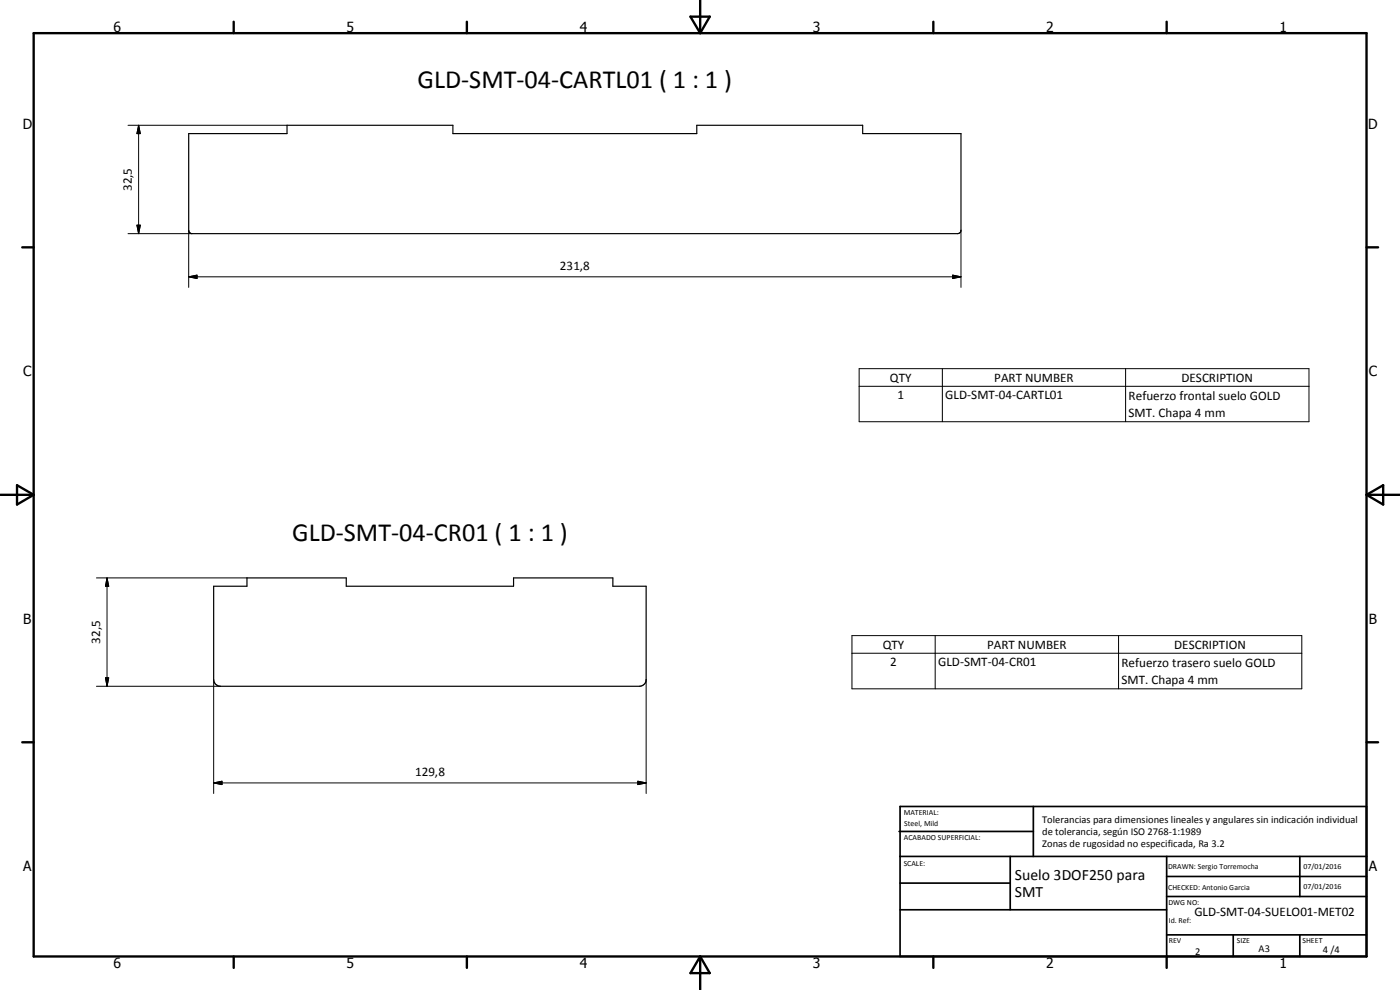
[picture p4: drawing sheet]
<svg xmlns="http://www.w3.org/2000/svg" width="420mm" height="297mm" viewBox="0 0 420 297" stroke-linecap="round" stroke-linejoin="round" font-family="sans-serif">
<defs><g id="words">
<g font-size="7.9">
<text x="125.3" y="26.5">GLD-SMT-04-CARTL01 ( 1 : 1 )</text>
<text x="87.7" y="162.3">GLD-SMT-04-CR01 ( 1 : 1 )</text>
</g>
<g font-size="4.7">
<text x="304.6" y="263.9">Suelo 3DOF250 para</text>
<text x="304.6" y="269.3">SMT</text>
</g>
<g font-size="4.2">
<text x="34" y="9.6">6</text>
<text x="104" y="9.6">5</text>
<text x="174" y="9.6">4</text>
<text x="244" y="9.6">3</text>
<text x="314" y="9.6">2</text>
<text x="384" y="9.6">1</text>
<text x="6.8" y="38.7">D</text>
<text x="410.6" y="38.7">D</text>
<text x="7" y="112.9">C</text>
<text x="410.8" y="112.9">C</text>
<text x="7" y="187.1">B</text>
<text x="410.8" y="187.1">B</text>
<text x="7" y="261.4">A</text>
<text x="410.8" y="261.4">A</text>
<text x="34" y="290.4">6</text>
<text x="104" y="290.4">5</text>
<text x="174" y="290.4">4</text>
<text x="244" y="290.4">3</text>
<text x="314" y="290.4">2</text>
<text x="384" y="290.4">1</text>
</g>
<g font-size="3.9">
<text x="39.6" y="57.4" transform="rotate(-90 39.6 57.4)">32,5</text>
<text x="168.1" y="81">231,8</text>
<text x="267.1" y="114.6">QTY</text>
<text x="269.3" y="119.8">1</text>
<text x="283.7" y="119.8">GLD-SMT-04-CARTL01</text>
<text x="298.4" y="114.5">PART NUMBER</text>
<text x="338.7" y="119.9">Refuerzo frontal suelo GOLD</text>
<text x="354.6" y="114.6">DESCRIPTION</text>
<text x="338.7" y="125.3">SMT. Chapa 4 mm</text>
<text x="30.1" y="193.2" transform="rotate(-90 30.1 193.2)">32,5</text>
<text x="264.9" y="194.6">QTY</text>
<text x="296.2" y="194.6">PART NUMBER</text>
<text x="352.4" y="194.6">DESCRIPTION</text>
<text x="267.2" y="199.9">2</text>
<text x="281.5" y="199.9">GLD-SMT-04-CR01</text>
<text x="336.6" y="200">Refuerzo trasero suelo GOLD</text>
<text x="336.6" y="205.4">SMT. Chapa 4 mm</text>
<text x="124.6" y="232.8">129,8</text>
<text x="358.5" y="275">GLD-SMT-04-SUELO01-MET02</text>
</g>
<g font-size="3.1">
<text x="312.7" y="246.8">Tolerancias para dimensiones lineales y angulares sin indicación individual</text>
<text x="312.7" y="250.4">de tolerancia, según ISO 2768-1:1989</text>
<text x="312.7" y="254">Zonas de rugosidad no especificada, Ra 3.2</text>
<text x="358.7" y="286.5">2</text>
<text x="377.7" y="285.6">A3</text>
<text x="397" y="285.9">4 /4</text>
</g>
<g font-size="2.4">
<text x="271.2" y="244.4">MATERIAL:</text>
<text x="271.3" y="252">ACABADO SUPERFICIAL:</text>
<text x="271.4" y="247.9">Steel, Mild</text>
<text x="271.2" y="259.7">SCALE:</text>
<text x="350.6" y="260.8">DRAWN: Sergio Torremocha</text>
<text x="391.2" y="260.6">07/01/2016</text>
<text x="350.6" y="267">CHECKED: Antonio Garcia</text>
<text x="391.2" y="266.7">07/01/2016</text>
<text x="350.6" y="271.4">DWG NO:</text>
<text x="350.8" y="276.9">Id. Ref:</text>
<text x="350.8" y="282.8">REV</text>
<text x="371.2" y="282.9">SIZE</text>
<text x="390.9" y="282.9">SHEET</text>
</g>
</g></defs>
<path d="M56.6 40.1h29.5v-2.5h49.8v2.5h73.2v-2.5h49.8v2.5h29.5v29l-.2 .6-.8 .4h-229.8l-.8-.4-.2-.6zM64.1 175.9h10v-2.5h29.8v2.5h50.2v-2.5h29.8v2.5h10v28a2 2 0 0 1-2 2h-125.8a2.09 2.09 0 0 1-2-2z" fill="none" stroke="#000" stroke-width=".35"/>
<g fill="none" stroke="#000" stroke-width=".71">
<path d="M10.1 9.9h400v277.1h-400zM70.1 6.5v3.4M140.1 6.5v3.4M207.2 5h5.8l-2.9 4.9zM210.1 0v9.9M280.1 6.5v3.4M350.1 6.5v3.4M6.7 74.2h3.4M410.1 74.2h3.5M.1 148.5h10M5.1 145.6l5 2.9-5 2.9zM410.1 148.5h10"/>
<path d="M410.1 148.5l5-2.9v5.8zM6.7 222.7h3.4M410.1 222.7h3.5M70.1 287v3.4M140.1 287v3.4M210.1 287v10M210.1 287l2.9 5h-5.8zM280.1 287v3.4M350.1 287v3.4"/>
</g>
<g fill="none" stroke="#000" stroke-width=".51">
<path d="M269.8 249.5h40.3M270.1 242h140v45h-140zM270.1 257h140M303.2 257v16M310.1 242v15M350.1 257v30M390.1 257v12M270.1 265h33.1M270.1 273h80M350.1 269h60M350.1 263h60M350.1 280.5h60"/>
<path d="M370.1 280.5v6.5M390.1 280.5v6.5"/>
</g>
<g fill="none" stroke="#000" stroke-width=".3">
<path d="M38.4 37.6h47.7M41.6 37.6l.5 2.5h-1zM41.6 37.6v32.5M38.4 70.1h19.2M41.1 67.6h1l-.5 2.5zM56.6 69.1v17.1M288.4 69.1v17.1M56.6 83.1l2.5-.6v1.1zM56.6 83.1h231.8M285.9 82.5l2.5 .6-2.5 .5zM257.8 110.6h135v15.9h-135zM257.8 115.9h135"/>
<path d="M282.8 110.6v15.9M337.8 110.6v15.9M28.9 173.4h45.2M32.1 173.4l.5 2.5h-.9zM32.1 173.4v32.5M255.7 190.7h135v16h-135zM255.7 196h135M280.7 190.7v16M335.7 190.7v16M28.9 205.9h37.2M31.7 203.4h.9l-.5 2.5zM64.1 203.9v34.2"/>
<path d="M193.9 203.9v34.2M64.1 234.9l2.5-.5v1zM64.1 234.9h129.8M191.4 234.4l2.5 .5-2.5 .5z"/>
</g>
<path d="M41.6 37.6l.5 2.5h-1zM41.1 67.6h1l-.5 2.5zM56.6 83.1l2.5-.6v1.1zM285.9 82.5l2.5 .6-2.5 .5zM32.1 173.4l.5 2.5h-.9zM31.7 203.4h.9l-.5 2.5zM64.1 234.9l2.5-.5v1zM191.4 234.4l2.5 .5-2.5 .5z" fill="#000"/>
<use href="#words"/>
</svg>
